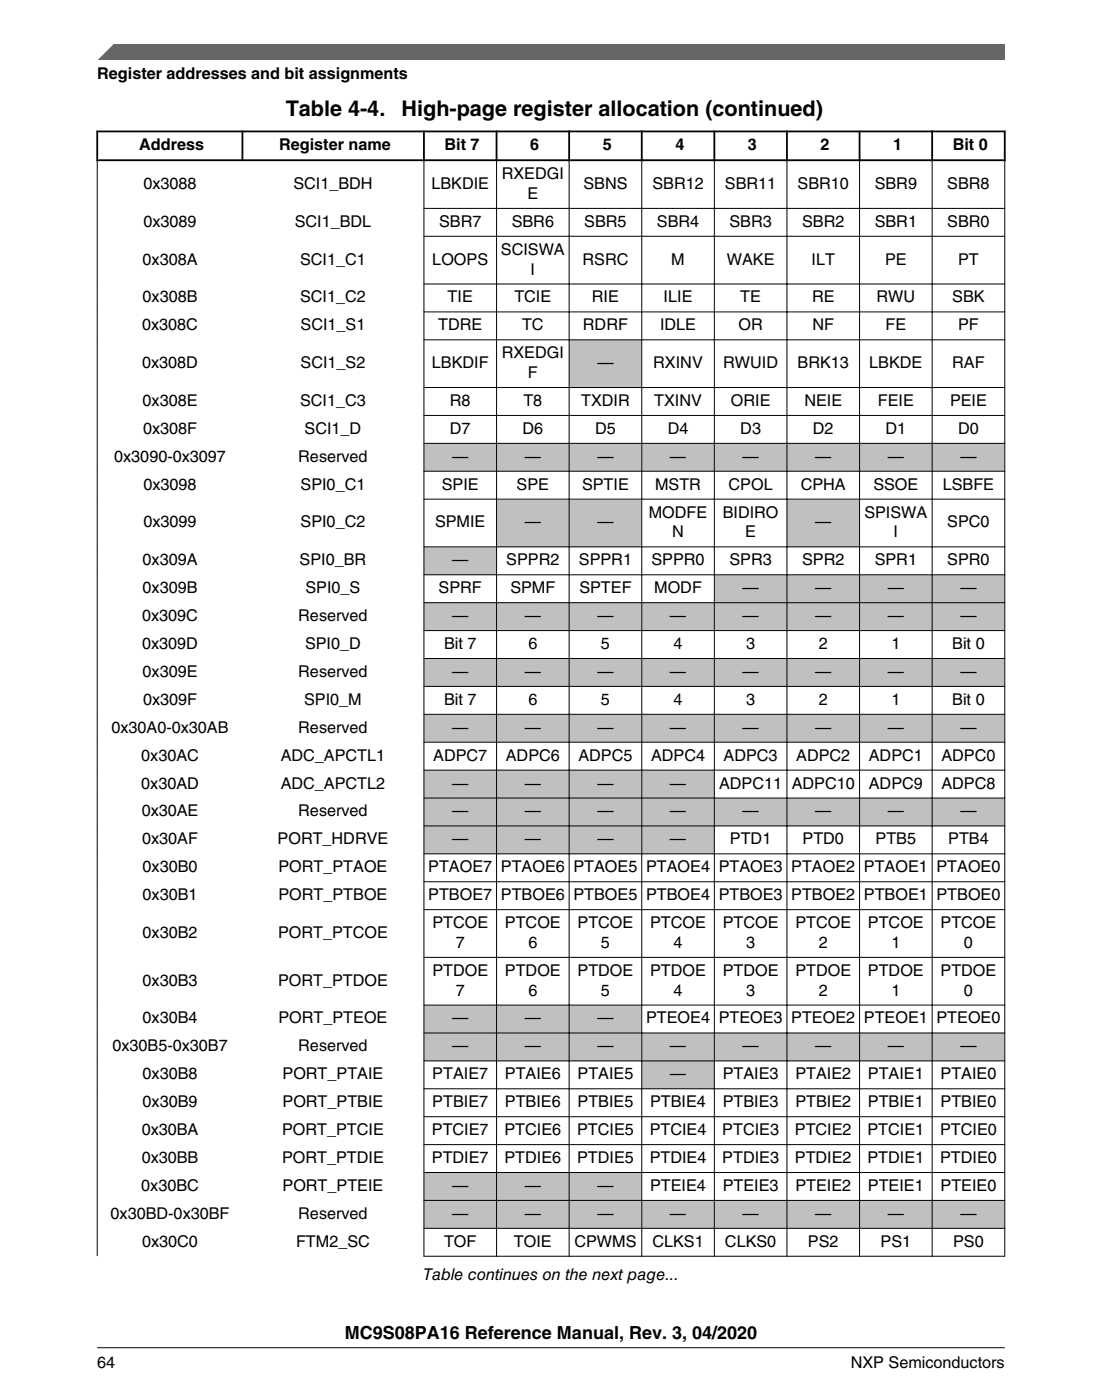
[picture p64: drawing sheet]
<svg xmlns="http://www.w3.org/2000/svg" width="216mm" height="274mm" viewBox="0 0 216 274" stroke-linecap="round" stroke-linejoin="round" font-family="sans-serif">
<defs><g id="words">
<g font-size="4.2">
<text x="56" y="22.7">Table 4-4.</text>
<text x="78.7" y="22.7">High-page register allocation (continued)</text>
</g>
<text font-size="3.5" x="67.6" y="262.3">MC9S08PA16 Reference Manual, Rev. 3, 04/2020</text>
<g font-size="3.2">
<text x="19" y="15.5">Register addresses and bit assignments</text>
<text x="27.3" y="29.4">Address</text>
<text x="54.7" y="29.4">Register name</text>
<text x="87.1" y="29.4">Bit 7</text>
<text x="103.9" y="29.4">6</text>
<text x="118.1" y="29.4">5</text>
<text x="132.3" y="29.4">4</text>
<text x="146.5" y="29.4">3</text>
<text x="160.8" y="29.4">2</text>
<text x="175" y="29.4">1</text>
<text x="186.7" y="29.4">Bit 0</text>
<text x="98.3" y="35.1">RXEDGI</text>
<text x="28.1" y="37.1">0x3088</text>
<text x="57.5" y="37.1">SCI1_BDH</text>
<text x="84.5" y="37">LBKDIE</text>
<text x="103.3" y="39">E</text>
<text x="114.3" y="37">SBNS</text>
<text x="127.8" y="37">SBR12</text>
<text x="142" y="37">SBR11</text>
<text x="156.3" y="37">SBR10</text>
<text x="171.4" y="37">SBR9</text>
<text x="185.6" y="37">SBR8</text>
<text x="28.1" y="44.4">0x3089</text>
<text x="57.7" y="44.4">SCI1_BDL</text>
<text x="86" y="44.4">SBR7</text>
<text x="100.2" y="44.4">SBR6</text>
<text x="114.5" y="44.4">SBR5</text>
<text x="128.7" y="44.4">SBR4</text>
<text x="142.9" y="44.4">SBR3</text>
<text x="157.1" y="44.4">SBR2</text>
<text x="171.4" y="44.4">SBR1</text>
<text x="185.6" y="44.4">SBR0</text>
<text x="27.9" y="51.8">0x308A</text>
<text x="58.8" y="51.8">SCI1_C1</text>
<text x="84.7" y="51.8">LOOPS</text>
<text x="98.1" y="49.9">SCISWA</text>
<text x="104" y="53.8">I</text>
<text x="114.1" y="51.8">RSRC</text>
<text x="131.5" y="51.8">M</text>
<text x="142.4" y="51.8">WAKE</text>
<text x="159" y="51.8">ILT</text>
<text x="173.4" y="51.8">PE</text>
<text x="187.7" y="51.8">PT</text>
<text x="27.9" y="59.3">0x308B</text>
<text x="58.8" y="59.3">SCI1_C2</text>
<text x="87.7" y="59.3">TIE</text>
<text x="100.8" y="59.3">TCIE</text>
<text x="116" y="59.3">RIE</text>
<text x="130" y="59.3">ILIE</text>
<text x="145" y="59.3">TE</text>
<text x="159.1" y="59.3">RE</text>
<text x="171.7" y="59.3">RWU</text>
<text x="186.6" y="59.3">SBK</text>
<text x="27.8" y="64.7">0x308C</text>
<text x="58.9" y="64.7">SCI1_S1</text>
<text x="85.8" y="64.7">TDRE</text>
<text x="102.3" y="64.7">TC</text>
<text x="114.2" y="64.7">RDRF</text>
<text x="129.3" y="64.7">IDLE</text>
<text x="144.7" y="64.7">OR</text>
<text x="159.2" y="64.7">NF</text>
<text x="173.5" y="64.7">FE</text>
<text x="187.7" y="64.7">PF</text>
<text x="98.3" y="70.2">RXEDGI</text>
<text x="27.8" y="72.1">0x308D</text>
<text x="58.9" y="72.1">SCI1_S2</text>
<text x="84.6" y="72.1">LBKDIF</text>
<text x="103.4" y="74.1">F</text>
<text x="117" y="72.1">—</text>
<text x="128" y="72.1">RXINV</text>
<text x="141.7" y="72.1">RWUID</text>
<text x="156.3" y="72.1">BRK13</text>
<text x="170.3" y="72.1">LBKDE</text>
<text x="186.6" y="72.1">RAF</text>
<text x="27.9" y="79.5">0x308E</text>
<text x="58.8" y="79.5">SCI1_C3</text>
<text x="88.1" y="79.5">R8</text>
<text x="102.5" y="79.5">T8</text>
<text x="113.9" y="79.5">TXDIR</text>
<text x="128.2" y="79.5">TXINV</text>
<text x="143.2" y="79.5">ORIE</text>
<text x="157.6" y="79.5">NEIE</text>
<text x="172" y="79.5">FEIE</text>
<text x="186.1" y="79.5">PEIE</text>
<text x="28" y="85">0x308F</text>
<text x="59.7" y="85">SCI1_D</text>
<text x="88.1" y="85">D7</text>
<text x="102.4" y="85">D6</text>
<text x="116.6" y="85">D5</text>
<text x="130.8" y="85">D4</text>
<text x="145" y="85">D3</text>
<text x="159.3" y="85">D2</text>
<text x="173.5" y="85">D1</text>
<text x="187.7" y="85">D0</text>
<text x="22.4" y="90.5">0x3090-0x3097</text>
<text x="28.1" y="95.9">0x3098</text>
<text x="58.4" y="90.5">Reserved</text>
<text x="58.9" y="95.9">SPI0_C1</text>
<text x="86.6" y="95.9">SPIE</text>
<text x="88.6" y="90.5">—</text>
<text x="101.2" y="95.9">SPE</text>
<text x="102.8" y="90.5">—</text>
<text x="114" y="95.9">SPTIE</text>
<text x="117" y="90.5">—</text>
<text x="128.3" y="95.9">MSTR</text>
<text x="131.3" y="90.5">—</text>
<text x="142.7" y="95.9">CPOL</text>
<text x="145.5" y="90.5">—</text>
<text x="156.9" y="95.9">CPHA</text>
<text x="159.7" y="90.5">—</text>
<text x="171.1" y="95.9">SSOE</text>
<text x="173.9" y="90.5">—</text>
<text x="184.7" y="95.9">LSBFE</text>
<text x="188.2" y="90.5">—</text>
<text x="127.1" y="101.4">MODFE</text>
<text x="141.6" y="101.4">BIDIRO</text>
<text x="169.3" y="101.4">SPISWA</text>
<text x="28.1" y="103.4">0x3099</text>
<text x="58.9" y="103.4">SPI0_C2</text>
<text x="85.2" y="103.4">SPMIE</text>
<text x="102.8" y="103.4">—</text>
<text x="117" y="103.4">—</text>
<text x="131.7" y="105.3">N</text>
<text x="146" y="105.3">E</text>
<text x="159.7" y="103.4">—</text>
<text x="175.1" y="105.3">I</text>
<text x="185.6" y="103.4">SPC0</text>
<text x="27.9" y="110.8">0x309A</text>
<text x="58.7" y="110.8">SPI0_BR</text>
<text x="88.6" y="110.8">—</text>
<text x="99.2" y="110.8">SPPR2</text>
<text x="113.4" y="110.8">SPPR1</text>
<text x="127.6" y="110.8">SPPR0</text>
<text x="142.9" y="110.8">SPR3</text>
<text x="157.1" y="110.8">SPR2</text>
<text x="171.4" y="110.8">SPR1</text>
<text x="185.6" y="110.8">SPR0</text>
<text x="27.9" y="116.2">0x309B</text>
<text x="59.8" y="116.2">SPI0_S</text>
<text x="85.9" y="116.2">SPRF</text>
<text x="100" y="116.2">SPMF</text>
<text x="113.5" y="116.2">SPTEF</text>
<text x="128.2" y="116.2">MODF</text>
<text x="145.5" y="116.2">—</text>
<text x="159.7" y="116.2">—</text>
<text x="173.9" y="116.2">—</text>
<text x="188.2" y="116.2">—</text>
<text x="27.8" y="121.7">0x309C</text>
<text x="58.4" y="121.7">Reserved</text>
<text x="88.6" y="121.7">—</text>
<text x="102.8" y="121.7">—</text>
<text x="117" y="121.7">—</text>
<text x="131.3" y="121.7">—</text>
<text x="145.5" y="121.7">—</text>
<text x="159.7" y="121.7">—</text>
<text x="173.9" y="121.7">—</text>
<text x="188.2" y="121.7">—</text>
<text x="27.8" y="127.2">0x309D</text>
<text x="59.8" y="127.2">SPI0_D</text>
<text x="87" y="127.2">Bit 7</text>
<text x="103.5" y="127.2">6</text>
<text x="117.7" y="127.2">5</text>
<text x="132" y="127.2">4</text>
<text x="146.2" y="127.2">3</text>
<text x="160.4" y="127.2">2</text>
<text x="174.6" y="127.2">1</text>
<text x="186.6" y="127.2">Bit 0</text>
<text x="27.9" y="132.6">0x309E</text>
<text x="58.4" y="132.6">Reserved</text>
<text x="88.6" y="132.6">—</text>
<text x="102.8" y="132.6">—</text>
<text x="117" y="132.6">—</text>
<text x="131.3" y="132.6">—</text>
<text x="145.5" y="132.6">—</text>
<text x="159.7" y="132.6">—</text>
<text x="173.9" y="132.6">—</text>
<text x="188.2" y="132.6">—</text>
<text x="21.8" y="143.6">0x30A0-0x30AB</text>
<text x="28" y="138.1">0x309F</text>
<text x="58.4" y="143.6">Reserved</text>
<text x="59.6" y="138.1">SPI0_M</text>
<text x="87" y="138.1">Bit 7</text>
<text x="88.6" y="143.6">—</text>
<text x="102.8" y="143.6">—</text>
<text x="103.5" y="138.1">6</text>
<text x="117" y="143.6">—</text>
<text x="117.7" y="138.1">5</text>
<text x="131.3" y="143.6">—</text>
<text x="132" y="138.1">4</text>
<text x="145.5" y="143.6">—</text>
<text x="146.2" y="138.1">3</text>
<text x="159.7" y="143.6">—</text>
<text x="160.4" y="138.1">2</text>
<text x="173.9" y="143.6">—</text>
<text x="174.6" y="138.1">1</text>
<text x="186.6" y="138.1">Bit 0</text>
<text x="188.2" y="143.6">—</text>
<text x="27.7" y="149">0x30AC</text>
<text x="55" y="149">ADC_APCTL1</text>
<text x="84.9" y="149">ADPC7</text>
<text x="99.1" y="149">ADPC6</text>
<text x="113.3" y="149">ADPC5</text>
<text x="127.5" y="149">ADPC4</text>
<text x="141.8" y="149">ADPC3</text>
<text x="156" y="149">ADPC2</text>
<text x="170.2" y="149">ADPC1</text>
<text x="184.4" y="149">ADPC0</text>
<text x="27.7" y="154.5">0x30AD</text>
<text x="55" y="154.5">ADC_APCTL2</text>
<text x="88.6" y="154.5">—</text>
<text x="102.8" y="154.5">—</text>
<text x="117" y="154.5">—</text>
<text x="131.3" y="154.5">—</text>
<text x="140.9" y="154.5">ADPC11</text>
<text x="155.1" y="154.5">ADPC10</text>
<text x="170.2" y="154.5">ADPC9</text>
<text x="184.4" y="154.5">ADPC8</text>
<text x="27.8" y="160">0x30AE</text>
<text x="58.4" y="160">Reserved</text>
<text x="88.6" y="160">—</text>
<text x="102.8" y="160">—</text>
<text x="117" y="160">—</text>
<text x="131.3" y="160">—</text>
<text x="145.5" y="160">—</text>
<text x="159.7" y="160">—</text>
<text x="173.9" y="160">—</text>
<text x="188.2" y="160">—</text>
<text x="27.8" y="165.4">0x30AF</text>
<text x="54.4" y="165.4">PORT_HDRVE</text>
<text x="88.6" y="165.4">—</text>
<text x="102.8" y="165.4">—</text>
<text x="117" y="165.4">—</text>
<text x="131.3" y="165.4">—</text>
<text x="143" y="165.4">PTD1</text>
<text x="157.2" y="165.4">PTD0</text>
<text x="171.5" y="165.4">PTB5</text>
<text x="185.8" y="165.4">PTB4</text>
<text x="27.9" y="170.9">0x30B0</text>
<text x="54.6" y="170.9">PORT_PTAOE</text>
<text x="83.9" y="170.9">PTAOE7</text>
<text x="98.1" y="170.9">PTAOE6</text>
<text x="112.4" y="170.9">PTAOE5</text>
<text x="126.6" y="170.9">PTAOE4</text>
<text x="140.8" y="170.9">PTAOE3</text>
<text x="155" y="170.9">PTAOE2</text>
<text x="169.2" y="170.9">PTAOE1</text>
<text x="183.5" y="170.9">PTAOE0</text>
<text x="27.9" y="176.4">0x30B1</text>
<text x="54.6" y="176.4">PORT_PTBOE</text>
<text x="83.9" y="176.4">PTBOE7</text>
<text x="98.1" y="176.4">PTBOE6</text>
<text x="112.4" y="176.4">PTBOE5</text>
<text x="126.6" y="176.4">PTBOE4</text>
<text x="140.8" y="176.4">PTBOE3</text>
<text x="155" y="176.4">PTBOE2</text>
<text x="169.2" y="176.4">PTBOE1</text>
<text x="183.5" y="176.4">PTBOE0</text>
<text x="27.9" y="183.8">0x30B2</text>
<text x="54.5" y="183.8">PORT_PTCOE</text>
<text x="84.7" y="181.8">PTCOE</text>
<text x="89.3" y="185.7">7</text>
<text x="98.9" y="181.8">PTCOE</text>
<text x="103.5" y="185.7">6</text>
<text x="113.2" y="181.8">PTCOE</text>
<text x="117.7" y="185.7">5</text>
<text x="127.4" y="181.8">PTCOE</text>
<text x="132" y="185.7">4</text>
<text x="141.6" y="181.8">PTCOE</text>
<text x="146.2" y="185.7">3</text>
<text x="155.8" y="181.8">PTCOE</text>
<text x="160.4" y="185.7">2</text>
<text x="170" y="181.8">PTCOE</text>
<text x="174.6" y="185.7">1</text>
<text x="184.3" y="181.8">PTCOE</text>
<text x="188.9" y="185.7">0</text>
<text x="84.7" y="191.2">PTDOE</text>
<text x="98.9" y="191.2">PTDOE</text>
<text x="113.2" y="191.2">PTDOE</text>
<text x="127.4" y="191.2">PTDOE</text>
<text x="141.6" y="191.2">PTDOE</text>
<text x="155.8" y="191.2">PTDOE</text>
<text x="170" y="191.2">PTDOE</text>
<text x="184.3" y="191.2">PTDOE</text>
<text x="27.9" y="193.1">0x30B3</text>
<text x="54.5" y="193.1">PORT_PTDOE</text>
<text x="89.3" y="195.1">7</text>
<text x="103.5" y="195.1">6</text>
<text x="117.7" y="195.1">5</text>
<text x="132" y="195.1">4</text>
<text x="146.2" y="195.1">3</text>
<text x="160.4" y="195.1">2</text>
<text x="174.6" y="195.1">1</text>
<text x="188.9" y="195.1">0</text>
<text x="27.9" y="200.5">0x30B4</text>
<text x="54.6" y="200.5">PORT_PTEOE</text>
<text x="88.6" y="200.5">—</text>
<text x="102.8" y="200.5">—</text>
<text x="117" y="200.5">—</text>
<text x="126.6" y="200.5">PTEOE4</text>
<text x="140.8" y="200.5">PTEOE3</text>
<text x="155" y="200.5">PTEOE2</text>
<text x="169.2" y="200.5">PTEOE1</text>
<text x="183.5" y="200.5">PTEOE0</text>
<text x="22" y="206">0x30B5-0x30B7</text>
<text x="58.4" y="206">Reserved</text>
<text x="88.6" y="206">—</text>
<text x="102.8" y="206">—</text>
<text x="117" y="206">—</text>
<text x="131.3" y="206">—</text>
<text x="145.5" y="206">—</text>
<text x="159.7" y="206">—</text>
<text x="173.9" y="206">—</text>
<text x="188.2" y="206">—</text>
<text x="27.9" y="211.5">0x30B8</text>
<text x="55.4" y="211.5">PORT_PTAIE</text>
<text x="84.7" y="211.5">PTAIE7</text>
<text x="98.9" y="211.5">PTAIE6</text>
<text x="113.1" y="211.5">PTAIE5</text>
<text x="131.3" y="211.5">—</text>
<text x="141.6" y="211.5">PTAIE3</text>
<text x="155.8" y="211.5">PTAIE2</text>
<text x="170" y="211.5">PTAIE1</text>
<text x="184.3" y="211.5">PTAIE0</text>
<text x="27.9" y="216.9">0x30B9</text>
<text x="55.4" y="216.9">PORT_PTBIE</text>
<text x="84.7" y="216.9">PTBIE7</text>
<text x="98.9" y="216.9">PTBIE6</text>
<text x="113.1" y="216.9">PTBIE5</text>
<text x="127.4" y="216.9">PTBIE4</text>
<text x="141.6" y="216.9">PTBIE3</text>
<text x="155.8" y="216.9">PTBIE2</text>
<text x="170" y="216.9">PTBIE1</text>
<text x="184.3" y="216.9">PTBIE0</text>
<text x="27.8" y="222.4">0x30BA</text>
<text x="27.8" y="227.9">0x30BB</text>
<text x="55.3" y="222.4">PORT_PTCIE</text>
<text x="55.3" y="227.9">PORT_PTDIE</text>
<text x="84.6" y="222.4">PTCIE7</text>
<text x="84.6" y="227.9">PTDIE7</text>
<text x="98.8" y="222.4">PTCIE6</text>
<text x="98.8" y="227.9">PTDIE6</text>
<text x="113.1" y="222.4">PTCIE5</text>
<text x="113.1" y="227.9">PTDIE5</text>
<text x="127.3" y="222.4">PTCIE4</text>
<text x="127.3" y="227.9">PTDIE4</text>
<text x="141.5" y="222.4">PTCIE3</text>
<text x="141.5" y="227.9">PTDIE3</text>
<text x="155.7" y="222.4">PTCIE2</text>
<text x="155.7" y="227.9">PTDIE2</text>
<text x="170" y="222.4">PTCIE1</text>
<text x="170" y="227.9">PTDIE1</text>
<text x="184.2" y="222.4">PTCIE0</text>
<text x="184.2" y="227.9">PTDIE0</text>
<text x="27.7" y="233.4">0x30BC</text>
<text x="55.4" y="233.4">PORT_PTEIE</text>
<text x="88.6" y="233.4">—</text>
<text x="102.8" y="233.4">—</text>
<text x="117" y="233.4">—</text>
<text x="127.4" y="233.4">PTEIE4</text>
<text x="141.6" y="233.4">PTEIE3</text>
<text x="155.8" y="233.4">PTEIE2</text>
<text x="170" y="233.4">PTEIE1</text>
<text x="184.3" y="233.4">PTEIE0</text>
<text x="21.7" y="238.8">0x30BD-0x30BF</text>
<text x="58.4" y="238.8">Reserved</text>
<text x="88.6" y="238.8">—</text>
<text x="102.8" y="238.8">—</text>
<text x="117" y="238.8">—</text>
<text x="131.3" y="238.8">—</text>
<text x="145.5" y="238.8">—</text>
<text x="159.7" y="238.8">—</text>
<text x="173.9" y="238.8">—</text>
<text x="188.2" y="238.8">—</text>
<text x="27.8" y="244.3">0x30C0</text>
<text x="58" y="244.3">FTM2_SC</text>
<text x="87" y="244.3">TOF</text>
<text x="100.7" y="244.3">TOIE</text>
<text x="112.5" y="244.3">CPWMS</text>
<text x="127.8" y="244.3">CLKS1</text>
<text x="142" y="244.3">CLKS0</text>
<text x="158.3" y="244.3">PS2</text>
<text x="172.5" y="244.3">PS1</text>
<text x="186.7" y="244.3">PS0</text>
<text x="82.9" y="250.7">Table continues on the next page...</text>
<text x="19" y="268">64</text>
<text x="166.7" y="268">NXP Semiconductors</text>
</g>
</g></defs>
<path d="M111.6 66.7h14v9.1h-14z" fill-rule="evenodd" fill="#c0c0c0"/>
<g fill="#fff">
<path d="M125.8 66.7h14.1v9.1h-14.1z" fill-rule="evenodd"/>
<path d="M140 66.7h14.1v9.1h-14.1z" fill-rule="evenodd"/>
<path d="M154.3 66.7h14v9.1h-14z" fill-rule="evenodd"/>
<path d="M168.5 66.7h14v9.1h-14z" fill-rule="evenodd"/>
<path d="M182.7 66.7h14.1v9.1h-14.1z" fill-rule="evenodd"/>
<path d="M19.1 75.9h28.4v5.5h-28.4z" fill-rule="evenodd"/>
<path d="M47.5 75.9h35.5v5.5h-35.5z" fill-rule="evenodd"/>
<path d="M83.1 76h14.1v5.3h-14.1z" fill-rule="evenodd"/>
<path d="M97.4 76h14v5.3h-14z" fill-rule="evenodd"/>
<path d="M111.6 76h14v5.3h-14z" fill-rule="evenodd"/>
<path d="M125.8 76h14.1v5.3h-14.1z" fill-rule="evenodd"/>
<path d="M140 76h14.1v5.3h-14.1z" fill-rule="evenodd"/>
<path d="M154.3 76h14v5.3h-14z" fill-rule="evenodd"/>
<path d="M168.5 76h14v5.3h-14z" fill-rule="evenodd"/>
<path d="M182.7 76h14.1v5.3h-14.1z" fill-rule="evenodd"/>
<path d="M19.1 81.4h28.4v5.5h-28.4z" fill-rule="evenodd"/>
<path d="M47.5 81.4h35.5v5.5h-35.5z" fill-rule="evenodd"/>
<path d="M83.1 81.5h14.1v5.3h-14.1z" fill-rule="evenodd"/>
<path d="M97.4 81.5h14v5.3h-14z" fill-rule="evenodd"/>
<path d="M111.6 81.5h14v5.3h-14z" fill-rule="evenodd"/>
<path d="M125.8 81.5h14.1v5.3h-14.1z" fill-rule="evenodd"/>
<path d="M140 81.5h14.1v5.3h-14.1z" fill-rule="evenodd"/>
<path d="M154.3 81.5h14v5.3h-14z" fill-rule="evenodd"/>
<path d="M168.5 81.5h14v5.3h-14z" fill-rule="evenodd"/>
<path d="M182.7 81.5h14.1v5.3h-14.1z" fill-rule="evenodd"/>
<path d="M19.1 86.9h28.4v5.4h-28.4z" fill-rule="evenodd"/>
<path d="M47.5 86.9h35.5v5.4h-35.5z" fill-rule="evenodd"/>
</g>
<g fill="#c0c0c0">
<path d="M83.1 87h14.1v5.3h-14.1z" fill-rule="evenodd"/>
<path d="M97.4 87h14v5.3h-14z" fill-rule="evenodd"/>
<path d="M111.6 87h14v5.3h-14z" fill-rule="evenodd"/>
<path d="M125.8 87h14.1v5.3h-14.1z" fill-rule="evenodd"/>
<path d="M140 87h14.1v5.3h-14.1z" fill-rule="evenodd"/>
<path d="M154.3 87h14v5.3h-14z" fill-rule="evenodd"/>
<path d="M168.5 87h14v5.3h-14z" fill-rule="evenodd"/>
<path d="M182.7 87h14.1v5.3h-14.1z" fill-rule="evenodd"/>
</g>
<g fill="#fff">
<path d="M19.1 92.3h28.4v5.5h-28.4z" fill-rule="evenodd"/>
<path d="M47.5 92.3h35.5v5.5h-35.5z" fill-rule="evenodd"/>
<path d="M83.1 92.4h14.1v5.3h-14.1z" fill-rule="evenodd"/>
<path d="M97.4 92.4h14v5.3h-14z" fill-rule="evenodd"/>
<path d="M111.6 92.4h14v5.3h-14z" fill-rule="evenodd"/>
<path d="M125.8 92.4h14.1v5.3h-14.1z" fill-rule="evenodd"/>
<path d="M140 92.4h14.1v5.3h-14.1z" fill-rule="evenodd"/>
<path d="M154.3 92.4h14v5.3h-14z" fill-rule="evenodd"/>
<path d="M168.5 92.4h14v5.3h-14z" fill-rule="evenodd"/>
<path d="M182.7 92.4h14.1v5.3h-14.1z" fill-rule="evenodd"/>
<path d="M19.1 97.8h28.4v9.4h-28.4z" fill-rule="evenodd"/>
<path d="M47.5 97.8h35.5v9.4h-35.5z" fill-rule="evenodd"/>
<path d="M83.1 97.9h14.1v9.2h-14.1z" fill-rule="evenodd"/>
</g>
<g fill="#c0c0c0">
<path d="M97.4 97.9h14v9.2h-14z" fill-rule="evenodd"/>
<path d="M111.6 97.9h14v9.2h-14z" fill-rule="evenodd"/>
</g>
<g fill="#fff">
<path d="M125.8 97.9h14.1v9.2h-14.1z" fill-rule="evenodd"/>
<path d="M140 97.9h14.1v9.2h-14.1z" fill-rule="evenodd"/>
</g>
<path d="M154.3 97.9h14v9.2h-14z" fill-rule="evenodd" fill="#c0c0c0"/>
<g fill="#fff">
<path d="M168.5 97.9h14v9.2h-14z" fill-rule="evenodd"/>
<path d="M182.7 97.9h14.1v9.2h-14.1z" fill-rule="evenodd"/>
<path d="M19.1 107.2h28.4v5.4h-28.4z" fill-rule="evenodd"/>
<path d="M47.5 107.2h35.5v5.4h-35.5z" fill-rule="evenodd"/>
</g>
<path d="M83.1 107.2h14.1v5.3h-14.1z" fill-rule="evenodd" fill="#c0c0c0"/>
<g fill="#fff">
<path d="M97.4 107.2h14v5.3h-14z" fill-rule="evenodd"/>
<path d="M111.6 107.2h14v5.3h-14z" fill-rule="evenodd"/>
<path d="M125.8 107.2h14.1v5.3h-14.1z" fill-rule="evenodd"/>
<path d="M140 107.2h14.1v5.3h-14.1z" fill-rule="evenodd"/>
<path d="M154.3 107.2h14v5.3h-14z" fill-rule="evenodd"/>
<path d="M168.5 107.2h14v5.3h-14z" fill-rule="evenodd"/>
<path d="M182.7 107.2h14.1v5.3h-14.1z" fill-rule="evenodd"/>
<path d="M19.1 112.6h28.4v5.5h-28.4z" fill-rule="evenodd"/>
<path d="M47.5 112.6h35.5v5.5h-35.5z" fill-rule="evenodd"/>
<path d="M83.1 112.7h14.1v5.3h-14.1z" fill-rule="evenodd"/>
<path d="M97.4 112.7h14v5.3h-14z" fill-rule="evenodd"/>
<path d="M111.6 112.7h14v5.3h-14z" fill-rule="evenodd"/>
<path d="M125.8 112.7h14.1v5.3h-14.1z" fill-rule="evenodd"/>
</g>
<g fill="#c0c0c0">
<path d="M140 112.7h14.1v5.3h-14.1z" fill-rule="evenodd"/>
<path d="M154.3 112.7h14v5.3h-14z" fill-rule="evenodd"/>
<path d="M168.5 112.7h14v5.3h-14z" fill-rule="evenodd"/>
<path d="M182.7 112.7h14.1v5.3h-14.1z" fill-rule="evenodd"/>
</g>
<g fill="#fff">
<path d="M19.1 118.1h28.4v5.5h-28.4z" fill-rule="evenodd"/>
<path d="M47.5 118.1h35.5v5.5h-35.5z" fill-rule="evenodd"/>
</g>
<g fill="#c0c0c0">
<path d="M83.1 118.2h14.1v5.3h-14.1z" fill-rule="evenodd"/>
<path d="M97.4 118.2h14v5.3h-14z" fill-rule="evenodd"/>
<path d="M111.6 118.2h14v5.3h-14z" fill-rule="evenodd"/>
<path d="M125.8 118.2h14.1v5.3h-14.1z" fill-rule="evenodd"/>
<path d="M140 118.2h14.1v5.3h-14.1z" fill-rule="evenodd"/>
<path d="M154.3 118.2h14v5.3h-14z" fill-rule="evenodd"/>
<path d="M168.5 118.2h14v5.3h-14z" fill-rule="evenodd"/>
<path d="M182.7 118.2h14.1v5.3h-14.1z" fill-rule="evenodd"/>
</g>
<g fill="#fff">
<path d="M19.1 123.6h28.4v5.4h-28.4z" fill-rule="evenodd"/>
<path d="M47.5 123.6h35.5v5.4h-35.5z" fill-rule="evenodd"/>
<path d="M83.1 123.6h14.1v5.3h-14.1z" fill-rule="evenodd"/>
<path d="M97.4 123.6h14v5.3h-14z" fill-rule="evenodd"/>
<path d="M111.6 123.6h14v5.3h-14z" fill-rule="evenodd"/>
<path d="M125.8 123.6h14.1v5.3h-14.1z" fill-rule="evenodd"/>
<path d="M140 123.6h14.1v5.3h-14.1z" fill-rule="evenodd"/>
<path d="M154.3 123.6h14v5.3h-14z" fill-rule="evenodd"/>
<path d="M168.5 123.6h14v5.3h-14z" fill-rule="evenodd"/>
<path d="M182.7 123.6h14.1v5.3h-14.1z" fill-rule="evenodd"/>
<path d="M19.1 129h28.4v5.5h-28.4z" fill-rule="evenodd"/>
<path d="M47.5 129h35.5v5.5h-35.5z" fill-rule="evenodd"/>
</g>
<g fill="#c0c0c0">
<path d="M83.1 129.1h14.1v5.3h-14.1z" fill-rule="evenodd"/>
<path d="M97.4 129.1h14v5.3h-14z" fill-rule="evenodd"/>
<path d="M111.6 129.1h14v5.3h-14z" fill-rule="evenodd"/>
<path d="M125.8 129.1h14.1v5.3h-14.1z" fill-rule="evenodd"/>
<path d="M140 129.1h14.1v5.3h-14.1z" fill-rule="evenodd"/>
<path d="M154.3 129.1h14v5.3h-14z" fill-rule="evenodd"/>
<path d="M168.5 129.1h14v5.3h-14z" fill-rule="evenodd"/>
<path d="M182.7 129.1h14.1v5.3h-14.1z" fill-rule="evenodd"/>
</g>
<g fill="#fff">
<path d="M19.1 134.5h28.4v5.5h-28.4z" fill-rule="evenodd"/>
<path d="M47.5 134.5h35.5v5.5h-35.5z" fill-rule="evenodd"/>
<path d="M83.1 134.6h14.1v5.3h-14.1z" fill-rule="evenodd"/>
<path d="M97.4 134.6h14v5.3h-14z" fill-rule="evenodd"/>
<path d="M111.6 134.6h14v5.3h-14z" fill-rule="evenodd"/>
<path d="M125.8 134.6h14.1v5.3h-14.1z" fill-rule="evenodd"/>
<path d="M140 134.6h14.1v5.3h-14.1z" fill-rule="evenodd"/>
<path d="M154.3 134.6h14v5.3h-14z" fill-rule="evenodd"/>
<path d="M168.5 134.6h14v5.3h-14z" fill-rule="evenodd"/>
<path d="M182.7 134.6h14.1v5.3h-14.1z" fill-rule="evenodd"/>
<path d="M19.1 140h28.4v5.4h-28.4z" fill-rule="evenodd"/>
<path d="M47.5 140h35.5v5.4h-35.5z" fill-rule="evenodd"/>
</g>
<g fill="#c0c0c0">
<path d="M83.1 140.1h14.1v5.2h-14.1z" fill-rule="evenodd"/>
<path d="M97.4 140.1h14v5.2h-14z" fill-rule="evenodd"/>
<path d="M111.6 140.1h14v5.2h-14z" fill-rule="evenodd"/>
<path d="M125.8 140.1h14.1v5.2h-14.1z" fill-rule="evenodd"/>
<path d="M140 140.1h14.1v5.2h-14.1z" fill-rule="evenodd"/>
<path d="M154.3 140.1h14v5.2h-14z" fill-rule="evenodd"/>
<path d="M168.5 140.1h14v5.2h-14z" fill-rule="evenodd"/>
<path d="M182.7 140.1h14.1v5.2h-14.1z" fill-rule="evenodd"/>
</g>
<g fill="#fff">
<path d="M19.1 145.4h28.4v5.5h-28.4z" fill-rule="evenodd"/>
<path d="M47.5 145.4h35.5v5.5h-35.5z" fill-rule="evenodd"/>
<path d="M83.1 145.5h14.1v5.3h-14.1z" fill-rule="evenodd"/>
<path d="M97.4 145.5h14v5.3h-14z" fill-rule="evenodd"/>
<path d="M111.6 145.5h14v5.3h-14z" fill-rule="evenodd"/>
<path d="M125.8 145.5h14.1v5.3h-14.1z" fill-rule="evenodd"/>
<path d="M140 145.5h14.1v5.3h-14.1z" fill-rule="evenodd"/>
<path d="M154.3 145.5h14v5.3h-14z" fill-rule="evenodd"/>
<path d="M168.5 145.5h14v5.3h-14z" fill-rule="evenodd"/>
<path d="M182.7 145.5h14.1v5.3h-14.1z" fill-rule="evenodd"/>
<path d="M19.1 150.9h28.4v5.5h-28.4z" fill-rule="evenodd"/>
<path d="M47.5 150.9h35.5v5.5h-35.5z" fill-rule="evenodd"/>
</g>
<g fill="#c0c0c0">
<path d="M83.1 151h14.1v5.3h-14.1z" fill-rule="evenodd"/>
<path d="M97.4 151h14v5.3h-14z" fill-rule="evenodd"/>
<path d="M111.6 151h14v5.3h-14z" fill-rule="evenodd"/>
<path d="M125.8 151h14.1v5.3h-14.1z" fill-rule="evenodd"/>
</g>
<g fill="#fff">
<path d="M140 151h14.1v5.3h-14.1z" fill-rule="evenodd"/>
<path d="M154.3 151h14v5.3h-14z" fill-rule="evenodd"/>
<path d="M168.5 151h14v5.3h-14z" fill-rule="evenodd"/>
<path d="M182.7 151h14.1v5.3h-14.1z" fill-rule="evenodd"/>
<path d="M19.1 156.4h28.4v5.4h-28.4z" fill-rule="evenodd"/>
<path d="M47.5 156.4h35.5v5.4h-35.5z" fill-rule="evenodd"/>
</g>
<g fill="#c0c0c0">
<path d="M83.1 156.5h14.1v5.2h-14.1z" fill-rule="evenodd"/>
<path d="M97.4 156.5h14v5.2h-14z" fill-rule="evenodd"/>
<path d="M111.6 156.5h14v5.2h-14z" fill-rule="evenodd"/>
<path d="M125.8 156.5h14.1v5.2h-14.1z" fill-rule="evenodd"/>
<path d="M140 156.5h14.1v5.2h-14.1z" fill-rule="evenodd"/>
<path d="M154.3 156.5h14v5.2h-14z" fill-rule="evenodd"/>
<path d="M168.5 156.5h14v5.2h-14z" fill-rule="evenodd"/>
<path d="M182.7 156.5h14.1v5.2h-14.1z" fill-rule="evenodd"/>
</g>
<g fill="#fff">
<path d="M19.1 161.8h28.4v5.5h-28.4z" fill-rule="evenodd"/>
<path d="M47.5 161.8h35.5v5.5h-35.5z" fill-rule="evenodd"/>
</g>
<g fill="#c0c0c0">
<path d="M83.1 161.9h14.1v5.3h-14.1z" fill-rule="evenodd"/>
<path d="M97.4 161.9h14v5.3h-14z" fill-rule="evenodd"/>
<path d="M111.6 161.9h14v5.3h-14z" fill-rule="evenodd"/>
<path d="M125.8 161.9h14.1v5.3h-14.1z" fill-rule="evenodd"/>
</g>
<g fill="#fff">
<path d="M140 161.9h14.1v5.3h-14.1z" fill-rule="evenodd"/>
<path d="M154.3 161.9h14v5.3h-14z" fill-rule="evenodd"/>
<path d="M168.5 161.9h14v5.3h-14z" fill-rule="evenodd"/>
<path d="M182.7 161.9h14.1v5.3h-14.1z" fill-rule="evenodd"/>
<path d="M19.1 167.3h28.4v5.5h-28.4z" fill-rule="evenodd"/>
<path d="M47.5 167.3h35.5v5.5h-35.5z" fill-rule="evenodd"/>
<path d="M83.1 167.4h14.1v5.3h-14.1z" fill-rule="evenodd"/>
<path d="M97.4 167.4h14v5.3h-14z" fill-rule="evenodd"/>
<path d="M111.6 167.4h14v5.3h-14z" fill-rule="evenodd"/>
<path d="M125.8 167.4h14.1v5.3h-14.1z" fill-rule="evenodd"/>
<path d="M140 167.4h14.1v5.3h-14.1z" fill-rule="evenodd"/>
<path d="M154.3 167.4h14v5.3h-14z" fill-rule="evenodd"/>
<path d="M168.5 167.4h14v5.3h-14z" fill-rule="evenodd"/>
<path d="M182.7 167.4h14.1v5.3h-14.1z" fill-rule="evenodd"/>
<path d="M19.1 172.8h28.4v5.4h-28.4z" fill-rule="evenodd"/>
<path d="M47.5 172.8h35.5v5.4h-35.5z" fill-rule="evenodd"/>
<path d="M83.1 172.9h14.1v5.3h-14.1z" fill-rule="evenodd"/>
<path d="M97.4 172.9h14v5.3h-14z" fill-rule="evenodd"/>
<path d="M111.6 172.9h14v5.3h-14z" fill-rule="evenodd"/>
<path d="M125.8 172.9h14.1v5.3h-14.1z" fill-rule="evenodd"/>
<path d="M140 172.9h14.1v5.3h-14.1z" fill-rule="evenodd"/>
<path d="M154.3 172.9h14v5.3h-14z" fill-rule="evenodd"/>
<path d="M168.5 172.9h14v5.3h-14z" fill-rule="evenodd"/>
<path d="M182.7 172.9h14.1v5.3h-14.1z" fill-rule="evenodd"/>
<path d="M19.1 178.2h28.4v9.4h-28.4z" fill-rule="evenodd"/>
<path d="M47.5 178.2h35.5v9.4h-35.5z" fill-rule="evenodd"/>
<path d="M83.1 178.3h14.1v9.2h-14.1z" fill-rule="evenodd"/>
<path d="M97.4 178.3h14v9.2h-14z" fill-rule="evenodd"/>
<path d="M111.6 178.3h14v9.2h-14z" fill-rule="evenodd"/>
<path d="M125.8 178.3h14.1v9.2h-14.1z" fill-rule="evenodd"/>
<path d="M140 178.3h14.1v9.2h-14.1z" fill-rule="evenodd"/>
<path d="M154.3 178.3h14v9.2h-14z" fill-rule="evenodd"/>
<path d="M168.5 178.3h14v9.2h-14z" fill-rule="evenodd"/>
<path d="M182.7 178.3h14.1v9.2h-14.1z" fill-rule="evenodd"/>
<path d="M19.1 187.6h28.4v9.3h-28.4z" fill-rule="evenodd"/>
<path d="M47.5 187.6h35.5v9.3h-35.5z" fill-rule="evenodd"/>
<path d="M83.1 187.7h14.1v9.1h-14.1z" fill-rule="evenodd"/>
<path d="M97.4 187.7h14v9.1h-14z" fill-rule="evenodd"/>
<path d="M111.6 187.7h14v9.1h-14z" fill-rule="evenodd"/>
<path d="M125.8 187.7h14.1v9.1h-14.1z" fill-rule="evenodd"/>
<path d="M140 187.7h14.1v9.1h-14.1z" fill-rule="evenodd"/>
<path d="M154.3 187.7h14v9.1h-14z" fill-rule="evenodd"/>
<path d="M168.5 187.7h14v9.1h-14z" fill-rule="evenodd"/>
<path d="M182.7 187.7h14.1v9.1h-14.1z" fill-rule="evenodd"/>
<path d="M19.1 196.9h28.4v5.5h-28.4z" fill-rule="evenodd"/>
<path d="M47.5 196.9h35.5v5.5h-35.5z" fill-rule="evenodd"/>
</g>
<g fill="#c0c0c0">
<path d="M83.1 197h14.1v5.3h-14.1z" fill-rule="evenodd"/>
<path d="M97.4 197h14v5.3h-14z" fill-rule="evenodd"/>
<path d="M111.6 197h14v5.3h-14z" fill-rule="evenodd"/>
</g>
<g fill="#fff">
<path d="M125.8 197h14.1v5.3h-14.1z" fill-rule="evenodd"/>
<path d="M140 197h14.1v5.3h-14.1z" fill-rule="evenodd"/>
<path d="M154.3 197h14v5.3h-14z" fill-rule="evenodd"/>
<path d="M168.5 197h14v5.3h-14z" fill-rule="evenodd"/>
<path d="M182.7 197h14.1v5.3h-14.1z" fill-rule="evenodd"/>
<path d="M19.1 202.4h28.4v5.5h-28.4z" fill-rule="evenodd"/>
<path d="M47.5 202.4h35.5v5.5h-35.5z" fill-rule="evenodd"/>
</g>
<g fill="#c0c0c0">
<path d="M83.1 202.5h14.1v5.3h-14.1z" fill-rule="evenodd"/>
<path d="M97.4 202.5h14v5.3h-14z" fill-rule="evenodd"/>
<path d="M111.6 202.5h14v5.3h-14z" fill-rule="evenodd"/>
<path d="M125.8 202.5h14.1v5.3h-14.1z" fill-rule="evenodd"/>
<path d="M140 202.5h14.1v5.3h-14.1z" fill-rule="evenodd"/>
<path d="M154.3 202.5h14v5.3h-14z" fill-rule="evenodd"/>
<path d="M168.5 202.5h14v5.3h-14z" fill-rule="evenodd"/>
<path d="M182.7 202.5h14.1v5.3h-14.1z" fill-rule="evenodd"/>
</g>
<g fill="#fff">
<path d="M19.1 207.9h28.4v5.4h-28.4z" fill-rule="evenodd"/>
<path d="M47.5 207.9h35.5v5.4h-35.5z" fill-rule="evenodd"/>
<path d="M83.1 208h14.1v5.3h-14.1z" fill-rule="evenodd"/>
<path d="M97.4 208h14v5.3h-14z" fill-rule="evenodd"/>
<path d="M111.6 208h14v5.3h-14z" fill-rule="evenodd"/>
</g>
<path d="M125.8 208h14.1v5.3h-14.1z" fill-rule="evenodd" fill="#c0c0c0"/>
<g fill="#fff">
<path d="M140 208h14.1v5.3h-14.1z" fill-rule="evenodd"/>
<path d="M154.3 208h14v5.3h-14z" fill-rule="evenodd"/>
<path d="M168.5 208h14v5.3h-14z" fill-rule="evenodd"/>
<path d="M182.7 208h14.1v5.3h-14.1z" fill-rule="evenodd"/>
<path d="M19.1 213.3h28.4v5.5h-28.4z" fill-rule="evenodd"/>
<path d="M47.5 213.3h35.5v5.5h-35.5z" fill-rule="evenodd"/>
<path d="M83.1 213.4h14.1v5.3h-14.1z" fill-rule="evenodd"/>
<path d="M97.4 213.4h14v5.3h-14z" fill-rule="evenodd"/>
<path d="M111.6 213.4h14v5.3h-14z" fill-rule="evenodd"/>
<path d="M125.8 213.4h14.1v5.3h-14.1z" fill-rule="evenodd"/>
<path d="M140 213.4h14.1v5.3h-14.1z" fill-rule="evenodd"/>
<path d="M154.3 213.4h14v5.3h-14z" fill-rule="evenodd"/>
<path d="M168.5 213.4h14v5.3h-14z" fill-rule="evenodd"/>
<path d="M182.7 213.4h14.1v5.3h-14.1z" fill-rule="evenodd"/>
<path d="M19.1 218.8h28.4v5.5h-28.4z" fill-rule="evenodd"/>
<path d="M47.5 218.8h35.5v5.5h-35.5z" fill-rule="evenodd"/>
<path d="M83.1 218.9h14.1v5.3h-14.1z" fill-rule="evenodd"/>
<path d="M97.4 218.9h14v5.3h-14z" fill-rule="evenodd"/>
<path d="M111.6 218.9h14v5.3h-14z" fill-rule="evenodd"/>
<path d="M125.8 218.9h14.1v5.3h-14.1z" fill-rule="evenodd"/>
<path d="M140 218.9h14.1v5.3h-14.1z" fill-rule="evenodd"/>
<path d="M154.3 218.9h14v5.3h-14z" fill-rule="evenodd"/>
<path d="M168.5 218.9h14v5.3h-14z" fill-rule="evenodd"/>
<path d="M182.7 218.9h14.1v5.3h-14.1z" fill-rule="evenodd"/>
<path d="M19.1 224.3h28.4v5.4h-28.4z" fill-rule="evenodd"/>
<path d="M47.5 224.3h35.5v5.4h-35.5z" fill-rule="evenodd"/>
<path d="M83.1 224.4h14.1v5.3h-14.1z" fill-rule="evenodd"/>
<path d="M97.4 224.4h14v5.3h-14z" fill-rule="evenodd"/>
<path d="M111.6 224.4h14v5.3h-14z" fill-rule="evenodd"/>
<path d="M125.8 224.4h14.1v5.3h-14.1z" fill-rule="evenodd"/>
<path d="M140 224.4h14.1v5.3h-14.1z" fill-rule="evenodd"/>
<path d="M154.3 224.4h14v5.3h-14z" fill-rule="evenodd"/>
<path d="M168.5 224.4h14v5.3h-14z" fill-rule="evenodd"/>
<path d="M182.7 224.4h14.1v5.3h-14.1z" fill-rule="evenodd"/>
<path d="M19.1 229.7h28.4v5.5h-28.4z" fill-rule="evenodd"/>
<path d="M47.5 229.7h35.5v5.5h-35.5z" fill-rule="evenodd"/>
</g>
<g fill="#c0c0c0">
<path d="M83.1 229.8h14.1v5.3h-14.1z" fill-rule="evenodd"/>
<path d="M97.4 229.8h14v5.3h-14z" fill-rule="evenodd"/>
<path d="M111.6 229.8h14v5.3h-14z" fill-rule="evenodd"/>
</g>
<g fill="#fff">
<path d="M125.8 229.8h14.1v5.3h-14.1z" fill-rule="evenodd"/>
<path d="M140 229.8h14.1v5.3h-14.1z" fill-rule="evenodd"/>
<path d="M154.3 229.8h14v5.3h-14z" fill-rule="evenodd"/>
<path d="M168.5 229.8h14v5.3h-14z" fill-rule="evenodd"/>
<path d="M182.7 229.8h14.1v5.3h-14.1z" fill-rule="evenodd"/>
<path d="M19.1 235.2h28.4v5.5h-28.4z" fill-rule="evenodd"/>
<path d="M47.5 235.2h35.5v5.5h-35.5z" fill-rule="evenodd"/>
</g>
<g fill="#c0c0c0">
<path d="M83.1 235.3h14.1v5.3h-14.1z" fill-rule="evenodd"/>
<path d="M97.4 235.3h14v5.3h-14z" fill-rule="evenodd"/>
<path d="M111.6 235.3h14v5.3h-14z" fill-rule="evenodd"/>
<path d="M125.8 235.3h14.1v5.3h-14.1z" fill-rule="evenodd"/>
<path d="M140 235.3h14.1v5.3h-14.1z" fill-rule="evenodd"/>
<path d="M154.3 235.3h14v5.3h-14z" fill-rule="evenodd"/>
<path d="M168.5 235.3h14v5.3h-14z" fill-rule="evenodd"/>
<path d="M182.7 235.3h14.1v5.3h-14.1z" fill-rule="evenodd"/>
</g>
<g fill="#fff">
<path d="M19.1 240.7h28.4v5.5h-28.4z" fill-rule="evenodd"/>
<path d="M47.5 240.7h35.5v5.5h-35.5z" fill-rule="evenodd"/>
<path d="M83.1 240.8h14.1v5.3h-14.1z" fill-rule="evenodd"/>
<path d="M97.4 240.8h14v5.3h-14z" fill-rule="evenodd"/>
<path d="M111.6 240.8h14v5.3h-14z" fill-rule="evenodd"/>
<path d="M125.8 240.8h14.1v5.3h-14.1z" fill-rule="evenodd"/>
<path d="M140 240.8h14.1v5.3h-14.1z" fill-rule="evenodd"/>
<path d="M154.3 240.8h14v5.3h-14z" fill-rule="evenodd"/>
<path d="M168.5 240.8h14v5.3h-14z" fill-rule="evenodd"/>
<path d="M182.7 240.8h14.1v5.3h-14.1z" fill-rule="evenodd"/>
</g>
<g fill="none" stroke="#000" stroke-width=".35">
<path d="M18.9 25.8h178.1M18.9 31.4h178.1M19 25.6v6M47.5 25.6v6M83.1 25.6v6M97.3 25.6v6M111.5 25.6v6M125.7 25.6v6M140 25.6v6M154.2 25.6v6M168.4 25.6v6M182.6 25.6v6"/>
<path d="M196.9 25.6v6"/>
</g>
<g fill="none" stroke="#000" stroke-width=".2">
<path d="M19 31.5v214.7M83.1 31.2v215M97.3 31.2v215M111.5 31.2v215M125.7 31.2v215M140 31.2v215M154.2 31.2v215M168.4 31.2v215M182.6 31.2v215M196.9 31.5v214.7M83 40.8h113.9M83 46.3h113.9"/>
<path d="M83 55.7h113.9M83 61.1h113.9M83 66.6h113.9M83 75.9h113.9M83 81.4h113.9M83 86.9h113.9M83 92.3h113.9M83 97.8h113.9M83 107.2h113.9M83 112.6h113.9M83 118.1h113.9M83 123.6h113.9"/>
<path d="M83 129h113.9M83 134.5h113.9M83 140h113.9M83 145.4h113.9M83 150.9h113.9M83 156.4h113.9M83 161.8h113.9M83 167.3h113.9M83 172.8h113.9M83 178.2h113.9M83 187.6h113.9M83 196.9h113.9"/>
<path d="M83 202.4h113.9M83 207.9h113.9M83 213.3h113.9M83 218.8h113.9M83 224.3h113.9M83 229.7h113.9M83 235.2h113.9M83 240.7h113.9M83 246.2h113.9"/>
</g>
<path d="M19 11.7l5.7-3.1 172.2 .1v3z" fill="#666"/>
<path d="M22.5 8.6l-3.1 3.1" fill="none" stroke="#666" stroke-width=".28"/>
<path d="M19 264.1h177.8" fill="none" stroke="#000" stroke-width=".2"/>
<use href="#words"/>
</svg>
